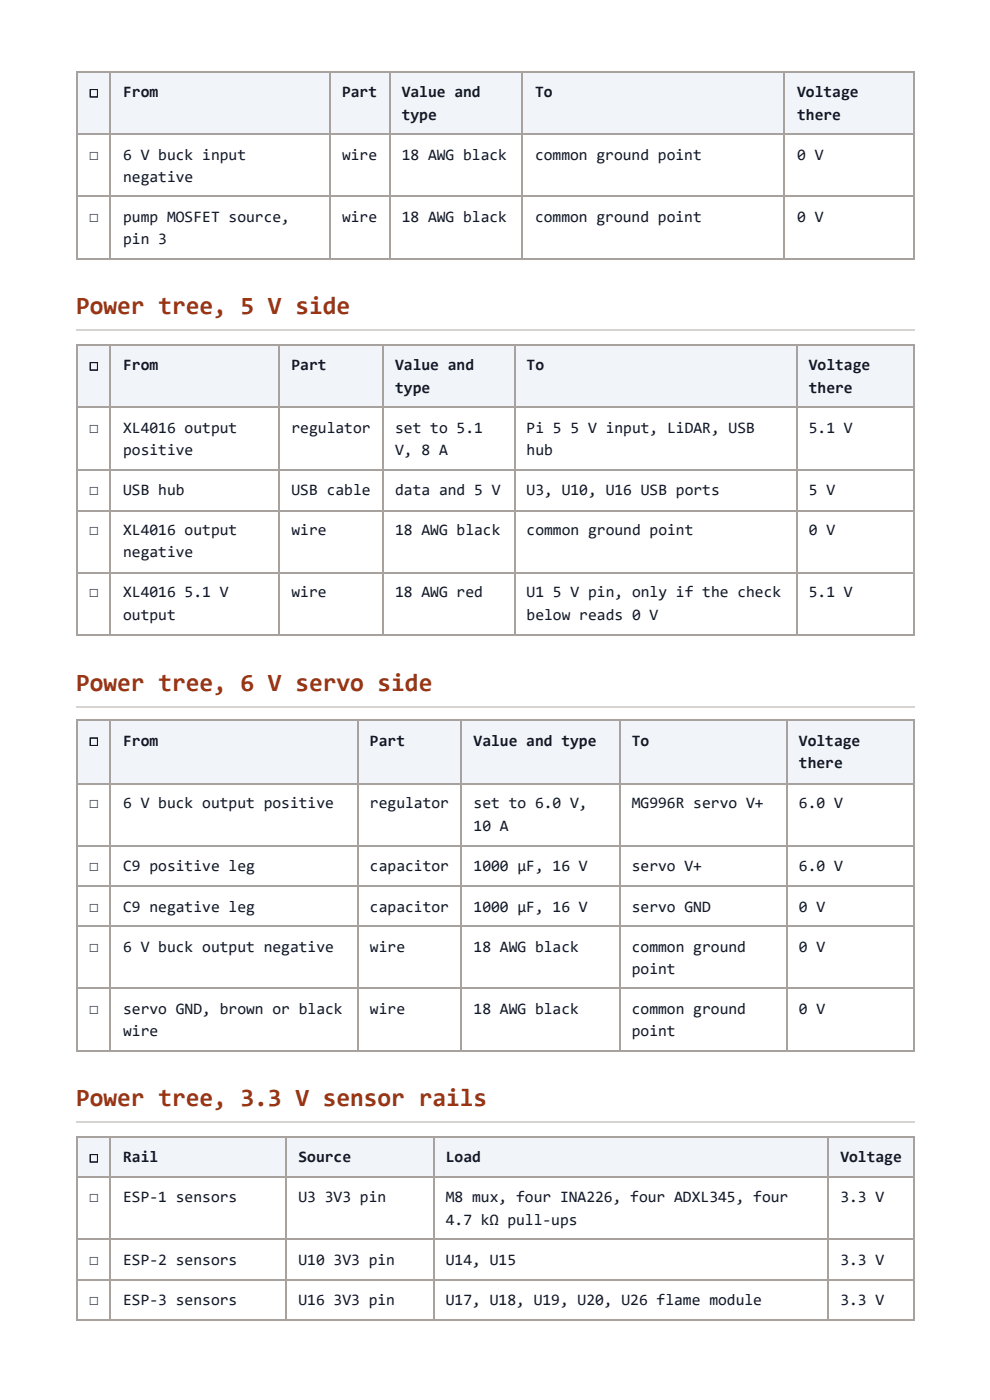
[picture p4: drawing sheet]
<svg xmlns="http://www.w3.org/2000/svg" width="210mm" height="297mm" viewBox="0 0 210 297" stroke-linecap="round" stroke-linejoin="round" font-family="sans-serif">
<defs><g id="words">
<g font-size="5.3" fill="#9a3412">
<text x="16.1" y="66.7">Power tree, 5 V side</text>
<text x="16.1" y="146.6">Power tree, 6 V servo side</text>
<text x="16.1" y="234.7">Power tree, 3.3 V sensor rails</text>
</g>
<g font-size="3.4" fill="#111827">
<text x="18.9" y="20.6">☐</text>
<text x="26.1" y="20.6">From</text>
<text x="72.5" y="20.6">Part</text>
<text x="85.2" y="20.6">Value and</text>
<text x="113.4" y="20.6">To</text>
<text x="169" y="20.6">Voltage</text>
<text x="85.2" y="25.4">type</text>
<text x="169" y="25.4">there</text>
<text x="18.9" y="33.9">☐</text>
<text x="26.1" y="33.9">6 V buck input</text>
<text x="72.5" y="33.9">wire</text>
<text x="85.2" y="33.9">18 AWG black</text>
<text x="113.4" y="33.9">common ground point</text>
<text x="169" y="33.9">0 V</text>
<text x="26.1" y="38.6">negative</text>
<text x="18.9" y="47.1">☐</text>
<text x="26.1" y="47.1">pump MOSFET source,</text>
<text x="72.5" y="47.1">wire</text>
<text x="85.2" y="47.1">18 AWG black</text>
<text x="113.4" y="47.1">common ground point</text>
<text x="169" y="47.1">0 V</text>
<text x="26.1" y="51.9">pin 3</text>
<text x="18.9" y="78.6">☐</text>
<text x="26.1" y="78.6">From</text>
<text x="61.8" y="78.6">Part</text>
<text x="83.8" y="78.6">Value and</text>
<text x="83.8" y="83.3">type</text>
<text x="111.7" y="78.6">To</text>
<text x="171.5" y="78.6">Voltage</text>
<text x="171.5" y="83.3">there</text>
<text x="18.9" y="91.8">☐</text>
<text x="26.1" y="91.8">XL4016 output</text>
<text x="61.8" y="91.8">regulator</text>
<text x="83.8" y="91.8">set to 5.1</text>
<text x="111.7" y="91.8">Pi 5</text>
<text x="121" y="91.8">5 V input, LiDAR, USB</text>
<text x="171.5" y="91.8">5.1 V</text>
<text x="26.1" y="96.6">positive</text>
<text x="83.8" y="96.6">V, 8 A</text>
<text x="111.7" y="96.6">hub</text>
<text x="18.9" y="105">☐</text>
<text x="26.1" y="105">USB hub</text>
<text x="61.8" y="105">USB cable</text>
<text x="83.8" y="105">data and 5 V</text>
<text x="111.7" y="105">U3, U10, U16 USB ports</text>
<text x="171.5" y="105">5 V</text>
<text x="18.9" y="113.5">☐</text>
<text x="26.1" y="113.5">XL4016 output</text>
<text x="61.8" y="113.5">wire</text>
<text x="83.8" y="113.5">18 AWG black</text>
<text x="111.7" y="113.5">common ground point</text>
<text x="171.5" y="113.5">0 V</text>
<text x="26.1" y="118.3">negative</text>
<text x="18.9" y="126.7">☐</text>
<text x="26.1" y="126.7">XL4016</text>
<text x="26.1" y="131.5">output</text>
<text x="39.1" y="126.7">5.1 V</text>
<text x="61.8" y="126.7">wire</text>
<text x="83.8" y="126.7">18 AWG red</text>
<text x="111.7" y="126.7">U1</text>
<text x="111.7" y="131.5">below reads 0 V</text>
<text x="117.2" y="126.7">5 V pin, only if the check</text>
<text x="171.5" y="126.7">5.1 V</text>
<text x="18.9" y="158.2">☐</text>
<text x="26.1" y="158.2">From</text>
<text x="78.4" y="158.2">Part</text>
<text x="100.4" y="158.2">Value and type</text>
<text x="134" y="158.2">To</text>
<text x="169.4" y="158.2">Voltage</text>
<text x="169.4" y="163">there</text>
<text x="18.9" y="171.5">☐</text>
<text x="26.1" y="171.5">6 V buck output positive</text>
<text x="78.4" y="171.5">regulator</text>
<text x="100.4" y="171.5">set to 6.0 V,</text>
<text x="134" y="171.5">MG996R servo V+</text>
<text x="169.4" y="171.5">6.0 V</text>
<text x="100.4" y="176.2">10 A</text>
<text x="18.9" y="184.7">☐</text>
<text x="26.1" y="184.7">C9 positive leg</text>
<text x="78.4" y="184.7">capacitor</text>
<text x="100.4" y="184.7">1000 µF, 16 V</text>
<text x="134" y="184.7">servo V+</text>
<text x="169.4" y="184.7">6.0 V</text>
<text x="18.9" y="193.4">☐</text>
<text x="26.1" y="193.4">C9 negative leg</text>
<text x="78.4" y="193.4">capacitor</text>
<text x="100.4" y="193.4">1000 µF, 16 V</text>
<text x="134" y="193.4">servo GND</text>
<text x="169.4" y="193.4">0 V</text>
<text x="18.9" y="201.9">☐</text>
<text x="26.1" y="201.9">6 V buck output negative</text>
<text x="78.4" y="201.9">wire</text>
<text x="100.4" y="201.9">18 AWG black</text>
<text x="134" y="201.9">common ground</text>
<text x="169.4" y="201.9">0 V</text>
<text x="134" y="206.6">point</text>
<text x="18.9" y="215.1">☐</text>
<text x="26.1" y="215.1">servo GND, brown or black</text>
<text x="78.4" y="215.1">wire</text>
<text x="100.4" y="215.1">18 AWG black</text>
<text x="134" y="215.1">common ground</text>
<text x="169.4" y="215.1">0 V</text>
<text x="26.1" y="219.9">wire</text>
<text x="134" y="219.9">point</text>
<text x="18.9" y="246.6">☐</text>
<text x="26.1" y="246.6">Rail</text>
<text x="63.3" y="246.6">Source</text>
<text x="94.5" y="246.6">Load</text>
<text x="178.2" y="246.6">Voltage</text>
<text x="18.9" y="255.1">☐</text>
<text x="26.1" y="255.1">ESP-1 sensors</text>
<text x="63.3" y="255.1">U3</text>
<text x="68.9" y="255.1">3V3 pin</text>
<text x="94.5" y="255.1">M8 mux, four INA226, four ADXL345, four</text>
<text x="178.2" y="255.1">3.3 V</text>
<text x="94.5" y="259.8">4.7 kΩ pull-ups</text>
<text x="18.9" y="268.3">☐</text>
<text x="26.1" y="268.3">ESP-2 sensors</text>
<text x="63.3" y="268.3">U10</text>
<text x="70.7" y="268.3">3V3 pin</text>
<text x="94.5" y="268.3">U14, U15</text>
<text x="178.2" y="268.3">3.3 V</text>
<text x="18.9" y="276.8">☐</text>
<text x="26.1" y="276.8">ESP-3 sensors</text>
<text x="63.3" y="276.8">U16</text>
<text x="70.7" y="276.8">3V3 pin</text>
<text x="94.5" y="276.8">U17, U18, U19, U20, U26 flame module</text>
<text x="178.2" y="276.8">3.3 V</text>
</g>
</g></defs>
<g fill="#f1f5f9">
<path d="M16.4 15.3h7.1v13.3h-7.1z"/>
<path d="M23.5 15.3h46.3v13.3h-46.3z"/>
<path d="M69.8 15.3h12.7v13.3h-12.7z"/>
<path d="M82.5 15.3h28.4v13.3h-28.4z"/>
<path d="M110.9 15.3h55.5v13.3h-55.5z"/>
<path d="M166.4 15.3h27.5v13.3h-27.5z"/>
</g>
<path d="M16.1 15.2h177.8M16.3 15.1v39.9M23.4 15.1v39.9M70 15.1v39.9M82.7 15.1v39.9M110.7 15.1v39.9M166.3 15.1v39.9M193.8 15.1v39.9M16.1 28.4h177.8M16.1 41.7h177.8M16.1 54.9h177.8" fill="none" stroke="#a8a29e" stroke-width=".26"/>
<path d="M16.1 70h177.8" fill="none" stroke="#d6d3d1" stroke-width=".26"/>
<g fill="#f1f5f9">
<path d="M16.4 73.3h7.1v13.2h-7.1z"/>
<path d="M23.5 73.3h35.8v13.2h-35.8z"/>
<path d="M59.3 73.3h21.9v13.2h-21.9z"/>
<path d="M81.2 73.3h27.8v13.2h-27.8z"/>
<path d="M109 73.3h59.8v13.2h-59.8z"/>
<path d="M168.8 73.3h25.1v13.2h-25.1z"/>
</g>
<g fill="none" stroke="#a8a29e" stroke-width=".26">
<path d="M16.1 73.2h177.8M16.3 73v61.9M23.4 73v61.9M59.1 73v61.9M81.1 73v61.9M109.1 73v61.9M168.9 73v61.9M193.8 73v61.9M16.1 86.4h177.8M16.1 99.6h177.8M16.1 108.3h177.8M16.1 121.6h177.8"/>
<path d="M16.1 134.8h177.8"/>
</g>
<path d="M16.1 149.9h177.8" fill="none" stroke="#d6d3d1" stroke-width=".26"/>
<g fill="#f1f5f9">
<path d="M16.4 152.9h7.1v13.3h-7.1z"/>
<path d="M23.5 152.9h52.4v13.3h-52.4z"/>
<path d="M75.9 152.9h22v13.3h-22z"/>
<path d="M97.9 152.9h33.3v13.3h-33.3z"/>
<path d="M131.2 152.9h35.5v13.3h-35.5z"/>
<path d="M166.7 152.9h27.2v13.3h-27.2z"/>
</g>
<g fill="none" stroke="#a8a29e" stroke-width=".26">
<path d="M16.1 152.8h177.8M16.3 152.7v70.3M23.4 152.7v70.3M75.8 152.7v70.3M97.8 152.7v70.3M131.4 152.7v70.3M166.8 152.7v70.3M193.8 152.7v70.3M16.1 166.3h177.8M16.1 179.5h177.8M16.1 188h177.8M16.1 196.5h177.8"/>
<path d="M16.1 209.7h177.8M16.1 222.9h177.8"/>
</g>
<path d="M16.1 238h177.8" fill="none" stroke="#d6d3d1" stroke-width=".26"/>
<g fill="#f1f5f9">
<path d="M16.4 241.3h7.1v8.5h-7.1z"/>
<path d="M23.5 241.3h37.1v8.5h-37.1z"/>
<path d="M60.6 241.3h31.2v8.5h-31.2z"/>
<path d="M91.8 241.3h83.9v8.5h-83.9z"/>
<path d="M175.7 241.3h18.2v8.5h-18.2z"/>
</g>
<path d="M16.1 241.2h177.8M16.1 249.6h177.8M16.3 241v38.9M23.4 241v38.9M60.7 241v38.9M91.9 241v38.9M175.6 241v38.9M193.8 241v38.9M16.1 262.9h177.8M16.1 271.6h177.8M16.1 280.1h177.8" fill="none" stroke="#a8a29e" stroke-width=".26"/>
<use href="#words"/>
</svg>
